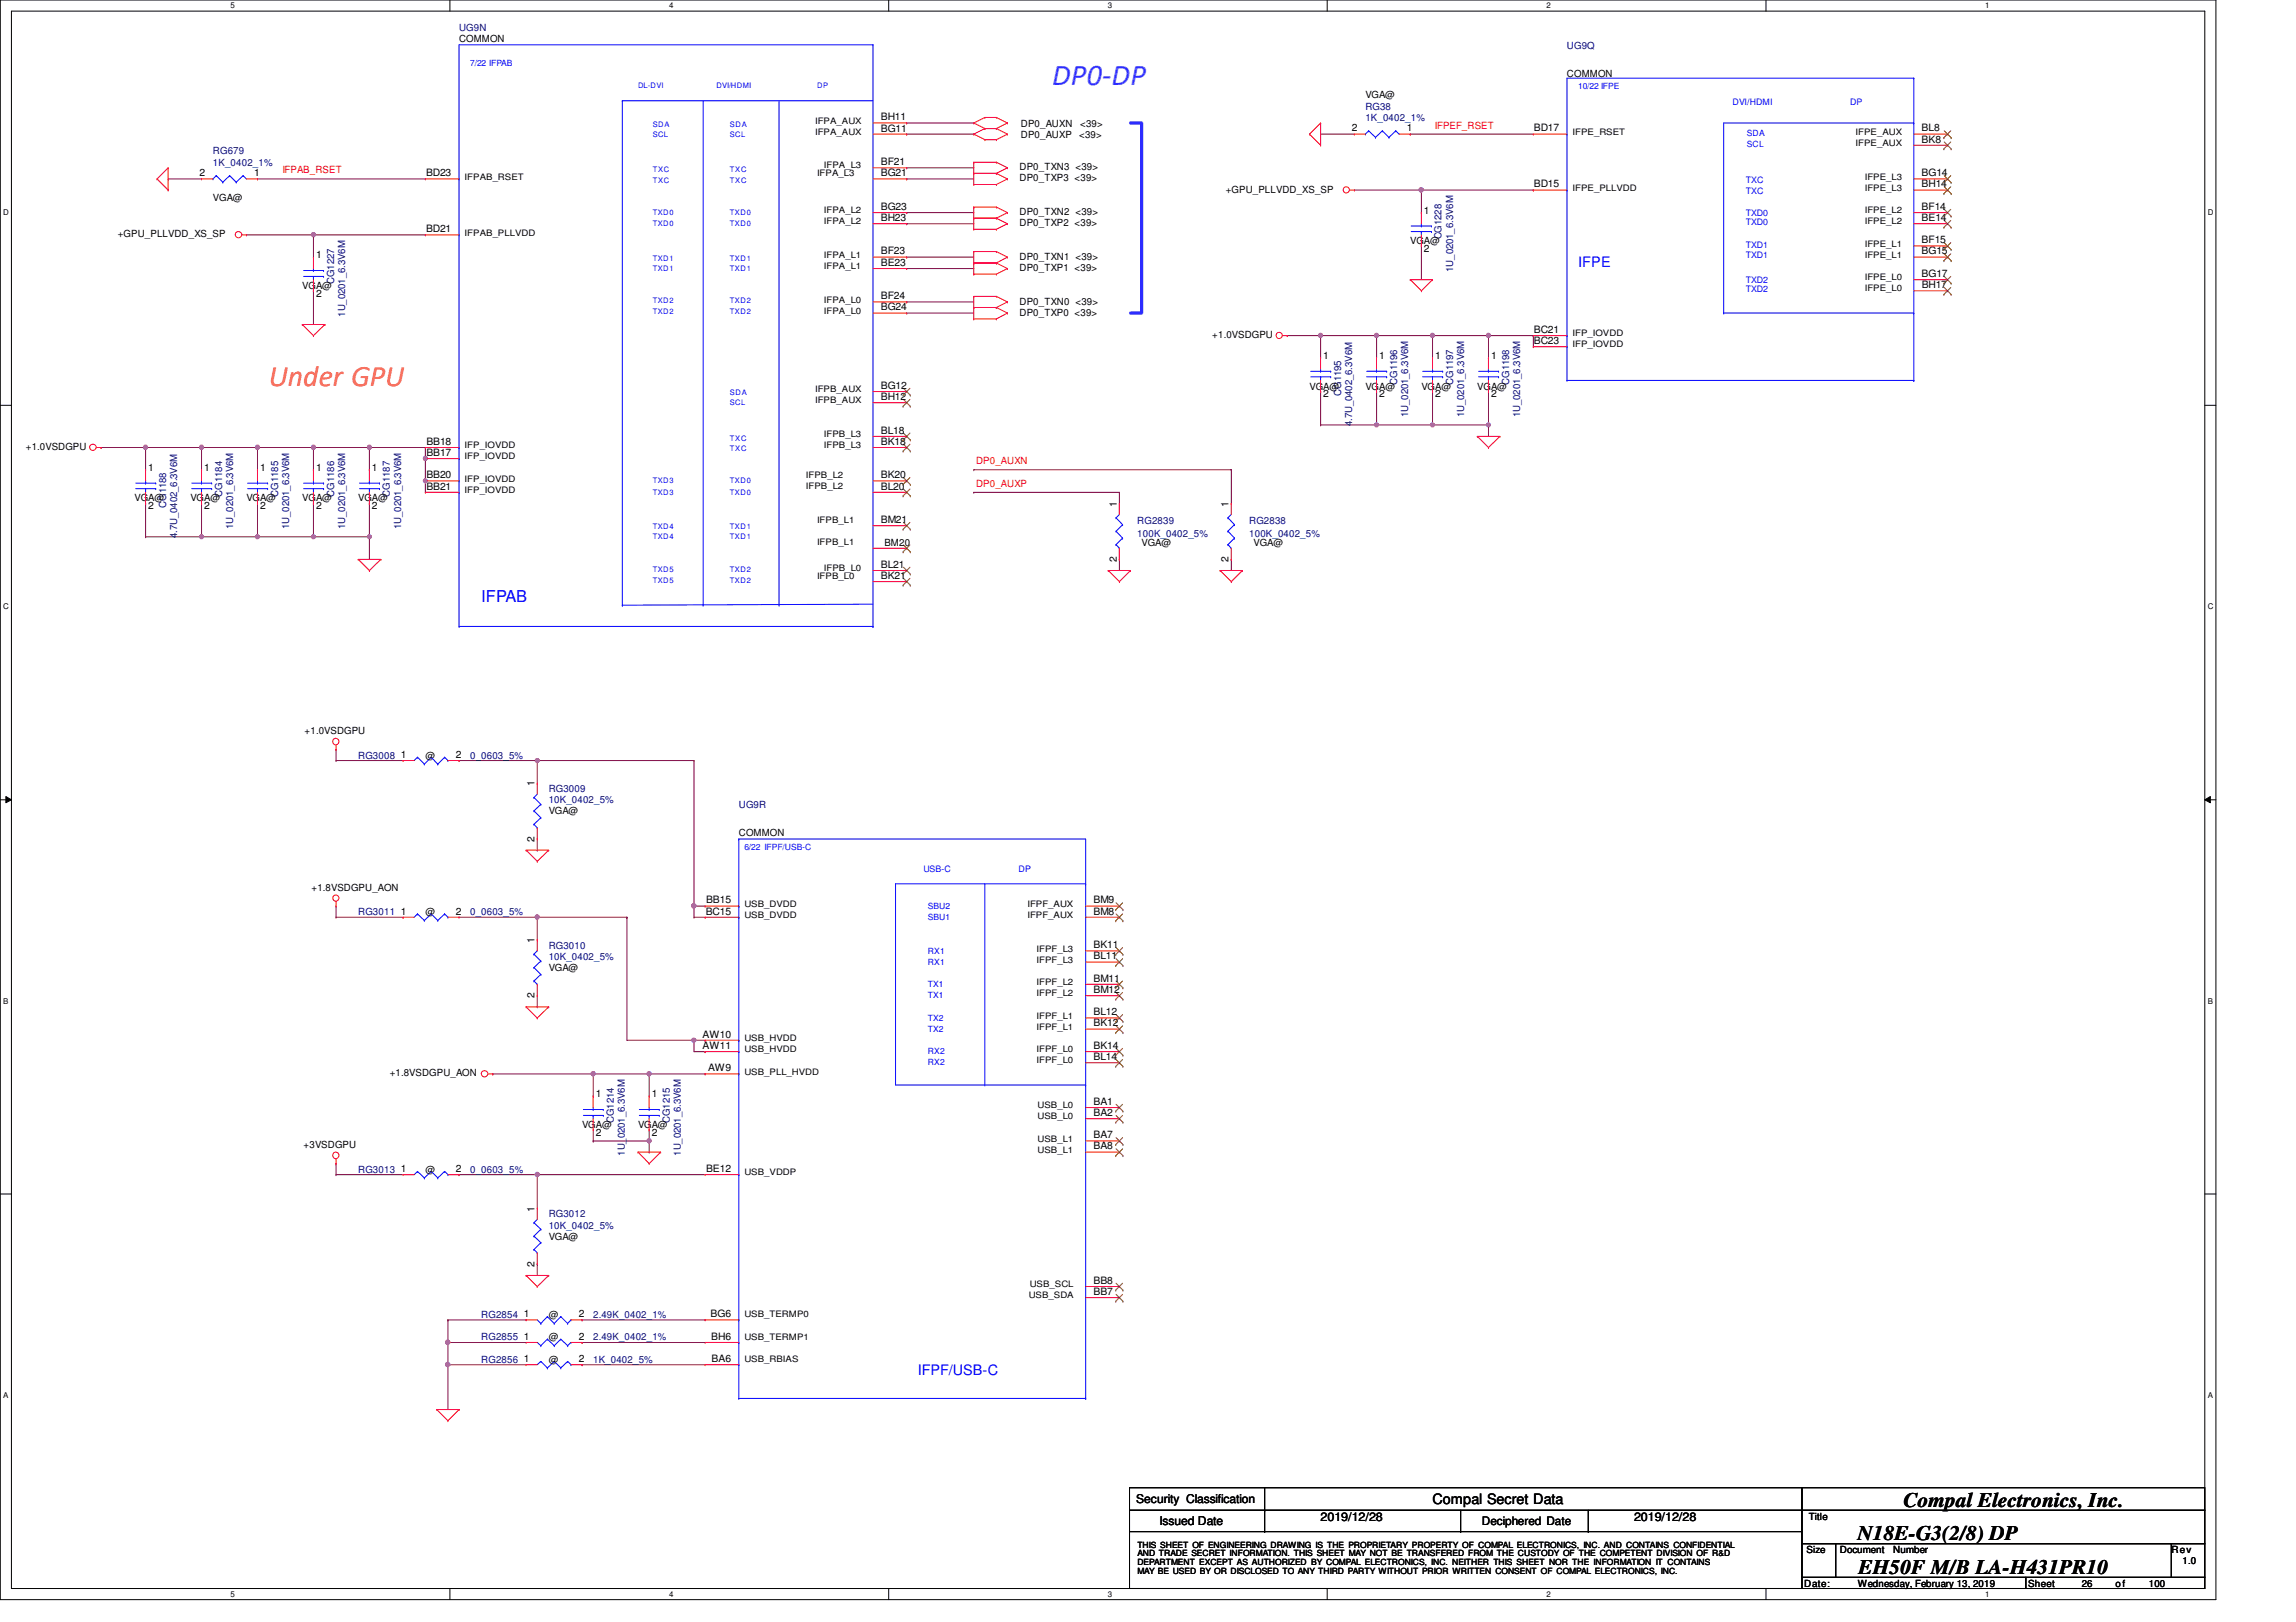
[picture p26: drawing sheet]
<svg xmlns="http://www.w3.org/2000/svg" width="297mm" height="210mm" viewBox="0 0 297 210" stroke-linecap="round" stroke-linejoin="round" font-family="sans-serif">
<defs><g id="words">
<text font-size="3.9" fill="#0080ff" x="136.1" y="11">DP0-DP</text>
<text font-size="3.9" fill="#ff8000" x="34.8" y="50">Under GPU</text>
<g font-size="2.7">
<text x="246.2" y="195">Compal Electronics, Inc.</text>
<text x="240.2" y="199.3">N18E-G3(2/8) DP</text>
<text x="240.4" y="203.7">EH50F M/B LA-H431PR10</text>
</g>
<text font-size="2.1" fill="#00f" x="62.3" y="77.9">IFPAB</text>
<g font-size="1.9" fill="#00f">
<text x="204.2" y="34.5">IFPE</text>
<text x="118.7" y="177.9">IFPF/USB-C</text>
</g>
<text font-size="1.9" x="185.3" y="194.7">Compal Secret Data</text>
<g font-size="1.6">
<text x="147" y="194.6">Security Classification</text>
<text x="150" y="197.3">Issued Date</text>
<text x="170.9" y="196.9">2019/12/28</text>
<text x="211.4" y="196.9">2019/12/28</text>
</g>
<text font-size="1.5" x="191.7" y="197.4">Deciphered Date</text>
<g font-size="1.3">
<text x="59.4" y="5.4">COMMON</text>
<text x="202.7" y="10">COMMON</text>
<text x="114" y="15.6">BH11</text>
<text x="114" y="17">BG11</text>
<text x="132.1" y="16.4">DP0_AUXN</text>
<text x="132.1" y="17.8">DP0_AUXP</text>
<text x="139.6" y="17.8">&lt;39&gt;</text>
<text x="139.7" y="16.4">&lt;39&gt;</text>
<text x="174.9" y="17">2</text>
<text x="176.6" y="12.7">VGA@</text>
<text x="182" y="17">1</text>
<text x="198.4" y="17">BD17</text>
<text x="248.6" y="17">BL8</text>
<text x="25.8" y="22.8">2</text>
<text x="32.9" y="22.8">1</text>
<text x="55.1" y="22.8">BD23</text>
<text x="114" y="22.8">BG21</text>
<text x="114" y="21.4">BF21</text>
<text x="131.9" y="22">DP0_TXN3 &lt;39&gt;</text>
<text x="131.9" y="23.5">DP0_TXP3 &lt;39&gt;</text>
<text x="248.6" y="18.5">BK8</text>
<text x="248.6" y="22.8">BG14</text>
<text x="27.6" y="25.9">VGA@</text>
<text x="114" y="27.2">BG23</text>
<text x="114" y="28.6">BH23</text>
<text x="131.9" y="27.8">DP0_TXN2 &lt;39&gt;</text>
<text x="131.9" y="29.3">DP0_TXP2 &lt;39&gt;</text>
<text x="158.6" y="24.9">+GPU_PLLVDD_XS_SP</text>
<text x="184.2" y="27.6">1</text>
<text x="198.4" y="24.3">BD15</text>
<text x="248.6" y="24.3">BH14</text>
<text x="248.6" y="27.2">BF14</text>
<text x="248.6" y="28.6">BE14</text>
<text x="15.2" y="30.7">+GPU_PLLVDD_XS_SP</text>
<text x="40.9" y="33.4">1</text>
<text x="55.1" y="30.1">BD21</text>
<text x="114" y="32.9">BF23</text>
<text x="114" y="34.4">BE23</text>
<text x="131.9" y="35.1">DP0_TXP1 &lt;39&gt;</text>
<text x="131.9" y="33.6">DP0_TXN1 &lt;39&gt;</text>
<text x="182.4" y="31.6">VGA@</text>
<text x="184.2" y="32.6">2</text>
<text x="248.6" y="31.5">BF15</text>
<text x="248.6" y="32.9">BG15</text>
<text x="248.6" y="35.9">BG17</text>
<text x="39.1" y="37.4">VGA@</text>
<text x="40.9" y="38.4">2</text>
<text x="114" y="38.7">BF24</text>
<text x="114" y="40.2">BG24</text>
<text x="131.9" y="40.9">DP0_TXP0 &lt;39&gt;</text>
<text x="131.9" y="39.4">DP0_TXN0 &lt;39&gt;</text>
<text x="248.6" y="37.3">BH17</text>
<text x="156.8" y="43.7">+1.0VSDGPU</text>
<text x="171.2" y="46.4">1</text>
<text x="178.4" y="46.4">1</text>
<text x="185.7" y="46.4">1</text>
<text x="192.9" y="46.4">1</text>
<text x="198.4" y="43.1">BC21</text>
<text x="198.4" y="44.5">BC23</text>
<text x="114" y="50.3">BG12</text>
<text x="114" y="51.8">BH12</text>
<text x="169.4" y="50.4">VGA@</text>
<text x="171.2" y="51.4">2</text>
<text x="176.6" y="50.4">VGA@</text>
<text x="178.4" y="51.4">2</text>
<text x="183.9" y="50.4">VGA@</text>
<text x="185.7" y="51.4">2</text>
<text x="191.1" y="50.4">VGA@</text>
<text x="192.9" y="51.4">2</text>
<text x="3.3" y="58.2">+1.0VSDGPU</text>
<text x="55.2" y="57.6">BB18</text>
<text x="55.2" y="59">BB17</text>
<text x="114" y="56.1">BL18</text>
<text x="114" y="57.6">BK18</text>
<text x="17.4" y="64.9">VGA@</text>
<text x="19.2" y="65.9">2</text>
<text x="19.2" y="60.9">1</text>
<text x="24.6" y="64.9">VGA@</text>
<text x="26.4" y="65.9">2</text>
<text x="26.4" y="60.9">1</text>
<text x="31.9" y="64.9">VGA@</text>
<text x="33.6" y="65.9">2</text>
<text x="33.6" y="60.9">1</text>
<text x="39.1" y="64.9">VGA@</text>
<text x="40.9" y="65.9">2</text>
<text x="40.9" y="60.9">1</text>
<text x="46.3" y="64.9">VGA@</text>
<text x="48.1" y="65.9">2</text>
<text x="48.1" y="60.9">1</text>
<text x="55.2" y="61.9">BB20</text>
<text x="55.2" y="63.4">BB21</text>
<text x="114" y="61.9">BK20</text>
<text x="114" y="63.4">BL20</text>
<text x="144.5" y="65.6" transform="rotate(-90 144.5 65.6)">1</text>
<text x="158.9" y="65.6" transform="rotate(-90 158.9 65.6)">1</text>
<text x="114" y="67.7">BM21</text>
<text x="114.4" y="70.7">BM20</text>
<text x="147.7" y="70.6">VGA@</text>
<text x="162.2" y="70.6">VGA@</text>
<text x="114" y="73.5">BL21</text>
<text x="114" y="74.9">BK21</text>
<text x="144.5" y="72.7" transform="rotate(-90 144.5 72.7)">2</text>
<text x="158.9" y="72.7" transform="rotate(-90 158.9 72.7)">2</text>
<text x="39.4" y="95">+1.0VSDGPU</text>
<text x="51.9" y="98.1">1</text>
<text x="55" y="98.2">@</text>
<text x="59" y="98.1">2</text>
<text x="69.2" y="101.8" transform="rotate(-90 69.2 101.8)">1</text>
<text x="71" y="105.4">VGA@</text>
<text x="69.2" y="108.9" transform="rotate(-90 69.2 108.9)">2</text>
<text x="95.6" y="108.2">COMMON</text>
<text x="40.3" y="115.3">+1.8VSDGPU_AON</text>
<text x="51.9" y="118.4">1</text>
<text x="55" y="118.4">@</text>
<text x="59" y="118.4">2</text>
<text x="91.3" y="118.4">BC15</text>
<text x="91.3" y="116.9">BB15</text>
<text x="141.5" y="116.9">BM9</text>
<text x="141.5" y="118.4">BM8</text>
<text x="69.2" y="122" transform="rotate(-90 69.2 122)">1</text>
<text x="71" y="125.7">VGA@</text>
<text x="141.5" y="122.7">BK11</text>
<text x="141.5" y="124.2">BL11</text>
<text x="69.2" y="129.2" transform="rotate(-90 69.2 129.2)">2</text>
<text x="141.5" y="127">BM11</text>
<text x="141.5" y="128.5">BM12</text>
<text x="141.5" y="131.4">BL12</text>
<text x="90.9" y="134.3">AW10</text>
<text x="90.9" y="135.8">AW11</text>
<text x="141.5" y="132.8">BK12</text>
<text x="141.5" y="135.8">BK14</text>
<text x="141.5" y="137.2">BL14</text>
<text x="50.4" y="139.3">+1.8VSDGPU_AON</text>
<text x="77.1" y="142">1</text>
<text x="84.3" y="142">1</text>
<text x="91.6" y="138.6">AW9</text>
<text x="141.5" y="143">BA1</text>
<text x="39.3" y="148.5">+3VSDGPU</text>
<text x="75.3" y="146">VGA@</text>
<text x="77.1" y="147">2</text>
<text x="82.5" y="146">VGA@</text>
<text x="84.3" y="147">2</text>
<text x="141.5" y="144.4">BA2</text>
<text x="141.5" y="147.3">BA7</text>
<text x="141.5" y="148.8">BA8</text>
<text x="51.9" y="151.7">1</text>
<text x="55" y="151.8">@</text>
<text x="59" y="151.7">2</text>
<text x="91.3" y="151.7">BE12</text>
<text x="69.2" y="156.8" transform="rotate(-90 69.2 156.8)">1</text>
<text x="71" y="160.4">VGA@</text>
<text x="69.2" y="163.9" transform="rotate(-90 69.2 163.9)">2</text>
<text x="141.5" y="166.1">BB8</text>
<text x="141.5" y="167.6">BB7</text>
<text x="67.8" y="173.4">1</text>
<text x="67.8" y="170.5">1</text>
<text x="71" y="173.5">@</text>
<text x="71" y="170.5">@</text>
<text x="74.9" y="173.4">2</text>
<text x="74.9" y="170.5">2</text>
<text x="91.9" y="170.5">BG6</text>
<text x="92" y="173.4">BH6</text>
<text x="67.8" y="176.3">1</text>
<text x="71" y="176.3">@</text>
<text x="74.9" y="176.3">2</text>
<text x="92.1" y="176.3">BA6</text>
<text x="234" y="196.8">Title</text>
<text x="233.7" y="201">Size</text>
<text x="238" y="201">Document</text>
<text x="244.9" y="201">Number</text>
<text x="280.9" y="201">Rev</text>
<text x="282.4" y="202.4">1.0</text>
<text x="233.4" y="205.3">Date:</text>
<text x="240.4" y="205.3">Wednesday, February 13, 2019</text>
<text x="262.4" y="205.3">Sheet</text>
<text x="269.3" y="205.3">26</text>
<text x="273.7" y="205.3">o f</text>
<text x="278" y="205.3">100</text>
</g>
<g font-size="1.3" fill="#000080">
<text x="59.4" y="4.1">UG9N</text>
<text x="202.7" y="6.4">UG9Q</text>
<text x="176.6" y="14.2">RG38</text>
<text x="176.6" y="15.7">1K_0402_1%</text>
<text x="27.6" y="20">RG679</text>
<text x="27.6" y="21.5">1K_0402_1%</text>
<text x="186.5" y="31" transform="rotate(-90 186.5 31)">CG1228</text>
<text x="188" y="35.2" transform="rotate(-90 188 35.2)">1U_0201_6.3V6M</text>
<text x="43.2" y="36.7" transform="rotate(-90 43.2 36.7)">CG1227</text>
<text x="44.7" y="41" transform="rotate(-90 44.7 41)">1U_0201_6.3V6M</text>
<text x="173.5" y="51.2" transform="rotate(-90 173.5 51.2)">CG1195</text>
<text x="180.7" y="49.8" transform="rotate(-90 180.7 49.8)">CG1196</text>
<text x="182.2" y="54" transform="rotate(-90 182.2 54)">1U_0201_6.3V6M</text>
<text x="188" y="49.8" transform="rotate(-90 188 49.8)">CG1197</text>
<text x="189.4" y="54" transform="rotate(-90 189.4 54)">1U_0201_6.3V6M</text>
<text x="195.2" y="49.8" transform="rotate(-90 195.2 49.8)">CG1198</text>
<text x="196.7" y="54" transform="rotate(-90 196.7 54)">1U_0201_6.3V6M</text>
<text x="175" y="55.2" transform="rotate(-90 175 55.2)">4.7U_0402_6.3V6M</text>
<text x="21.5" y="65.7" transform="rotate(-90 21.5 65.7)">CG1188</text>
<text x="28.7" y="64.3" transform="rotate(-90 28.7 64.3)">CG1184</text>
<text x="36" y="64.3" transform="rotate(-90 36 64.3)">CG1185</text>
<text x="43.2" y="64.3" transform="rotate(-90 43.2 64.3)">CG1186</text>
<text x="50.5" y="64.3" transform="rotate(-90 50.5 64.3)">CG1187</text>
<text x="22.9" y="69.6" transform="rotate(-90 22.9 69.6)">4.7U_0402_6.3V6M</text>
<text x="30.2" y="68.4" transform="rotate(-90 30.2 68.4)">1U_0201_6.3V6M</text>
<text x="37.4" y="68.4" transform="rotate(-90 37.4 68.4)">1U_0201_6.3V6M</text>
<text x="44.7" y="68.5" transform="rotate(-90 44.7 68.5)">1U_0201_6.3V6M</text>
<text x="51.9" y="68.4" transform="rotate(-90 51.9 68.4)">1U_0201_6.3V6M</text>
<text x="147.1" y="67.8">RG2839</text>
<text x="147.1" y="69.5">100K_0402_5%</text>
<text x="161.6" y="67.8">RG2838</text>
<text x="161.6" y="69.5">100K_0402_5%</text>
<text x="46.3" y="98.2">RG3008</text>
<text x="60.8" y="98.2">0_0603_5%</text>
<text x="71" y="102.5">RG3009</text>
<text x="71" y="104">10K_0402_5%</text>
<text x="95.6" y="104.6">UG9R</text>
<text x="46.3" y="118.4">RG3011</text>
<text x="60.8" y="118.4">0_0603_5%</text>
<text x="71" y="122.8">RG3010</text>
<text x="71" y="124.2">10K_0402_5%</text>
<text x="79.4" y="145.3" transform="rotate(-90 79.4 145.3)">CG1214</text>
<text x="80.8" y="149.6" transform="rotate(-90 80.8 149.6)">1U_0201_6.3V6M</text>
<text x="86.6" y="145.3" transform="rotate(-90 86.6 145.3)">CG1215</text>
<text x="88.1" y="149.6" transform="rotate(-90 88.1 149.6)">1U_0201_6.3V6M</text>
<text x="46.4" y="151.8">RG3013</text>
<text x="60.8" y="151.8">0_0603_5%</text>
<text x="71" y="157.5">RG3012</text>
<text x="71" y="159">10K_0402_5%</text>
<text x="62.3" y="173.5">RG2855</text>
<text x="62.3" y="170.5">RG2854</text>
<text x="76.7" y="173.5">2.49K_0402_1%</text>
<text x="76.7" y="170.5">2.49K_0402_1%</text>
<text x="62.3" y="176.3">RG2856</text>
<text x="76.7" y="176.3">1K_0402_5%</text>
</g>
<g font-size="1.3" fill="#f00">
<text x="185.6" y="16.6">IFPEF_RSET</text>
<text x="36.5" y="22.4">IFPAB_RSET</text>
<text x="126.3" y="63">DP0_AUXP</text>
<text x="126.3" y="60.1">DP0_AUXN</text>
</g>
<g font-size="1.1" fill="#00f">
<text x="60.8" y="8.6">7/22 IFPAB</text>
<text x="204.2" y="11.5">10/22 IFPE</text>
<text x="224.1" y="13.5">DVI/HDMI</text>
<text x="226" y="17.6">SDA</text>
<text x="239.3" y="13.5">DP</text>
<text x="225.9" y="23.7">TXC</text>
<text x="226" y="19">SCL</text>
<text x="225.9" y="25.1">TXC</text>
<text x="225.9" y="29.2">TXD0</text>
<text x="225.9" y="27.9">TXD0</text>
<text x="225.9" y="33.4">TXD1</text>
<text x="225.9" y="32.1">TXD1</text>
<text x="225.9" y="37.8">TXD2</text>
<text x="225.9" y="36.6">TXD2</text>
<text x="96.3" y="109.9">6/22 IFPF/USB-C</text>
<text x="119.5" y="112.9">USB-C</text>
<text x="131.8" y="112.9">DP</text>
<text x="120" y="117.6">SBU2</text>
<text x="120" y="119">SBU1</text>
<text x="120" y="124.8">RX1</text>
<text x="120" y="123.4">RX1</text>
<text x="120" y="127.7">TX1</text>
<text x="120" y="129.2">TX1</text>
<text x="120" y="132.1">TX2</text>
<text x="120" y="133.5">TX2</text>
<text x="120" y="136.4">RX2</text>
<text x="120" y="137.9">RX2</text>
</g>
<g font-size="1.1">
<text x="105.4" y="16">IFPA_AUX</text>
<text x="105.4" y="17.4">IFPA_AUX</text>
<text x="203.4" y="17.4">IFPE_RSET</text>
<text x="240.1" y="17.4">IFPE_AUX</text>
<text x="60.1" y="23.2">IFPAB_RSET</text>
<text x="105.7" y="22.8">IFPA_L3</text>
<text x="106.6" y="21.8">IFPA_L3</text>
<text x="240.1" y="18.9">IFPE_AUX</text>
<text x="241.2" y="23.2">IFPE_L3</text>
<text x="106.6" y="27.6">IFPA_L2</text>
<text x="106.6" y="29">IFPA_L2</text>
<text x="203.4" y="24.7">IFPE_PLLVDD</text>
<text x="241.2" y="24.7">IFPE_L3</text>
<text x="241.2" y="27.6">IFPE_L2</text>
<text x="241.2" y="29">IFPE_L2</text>
<text x="60.1" y="30.5">IFPAB_PLLVDD</text>
<text x="106.6" y="33.4">IFPA_L1</text>
<text x="106.6" y="34.8">IFPA_L1</text>
<text x="241.2" y="31.9">IFPE_L1</text>
<text x="241.2" y="33.4">IFPE_L1</text>
<text x="106.6" y="39.2">IFPA_L0</text>
<text x="106.6" y="40.6">IFPA_L0</text>
<text x="241.2" y="36.3">IFPE_L0</text>
<text x="241.2" y="37.7">IFPE_L0</text>
<text x="203.4" y="43.5">IFP_IOVDD</text>
<text x="203.4" y="45">IFP_IOVDD</text>
<text x="105.4" y="50.8">IFPB_AUX</text>
<text x="105.4" y="52.2">IFPB_AUX</text>
<text x="60.1" y="58">IFP_IOVDD</text>
<text x="60.1" y="59.4">IFP_IOVDD</text>
<text x="106.6" y="56.6">IFPB_L3</text>
<text x="106.6" y="58">IFPB_L3</text>
<text x="60.1" y="62.3">IFP_IOVDD</text>
<text x="60.1" y="63.8">IFP_IOVDD</text>
<text x="104.3" y="61.9">IFPB_L2</text>
<text x="104.3" y="63.3">IFPB_L2</text>
<text x="105.7" y="70.6">IFPB_L1</text>
<text x="105.7" y="67.7">IFPB_L1</text>
<text x="105.7" y="74.9">IFPB_L0</text>
<text x="106.6" y="73.9">IFPB_L0</text>
<text x="96.3" y="117.3">USB_DVDD</text>
<text x="96.3" y="118.8">USB_DVDD</text>
<text x="132.9" y="117.3">IFPF_AUX</text>
<text x="132.9" y="118.8">IFPF_AUX</text>
<text x="134.1" y="123.1">IFPF_L3</text>
<text x="134.1" y="124.6">IFPF_L3</text>
<text x="134.1" y="127.5">IFPF_L2</text>
<text x="134.1" y="128.9">IFPF_L2</text>
<text x="134.1" y="131.8">IFPF_L1</text>
<text x="96.3" y="134.7">USB_HVDD</text>
<text x="96.3" y="136.2">USB_HVDD</text>
<text x="134.1" y="133.3">IFPF_L1</text>
<text x="134.1" y="136.2">IFPF_L0</text>
<text x="134.1" y="137.6">IFPF_L0</text>
<text x="96.3" y="139.1">USB_PLL_HVDD</text>
<text x="134.2" y="143.4">USB_L0</text>
<text x="134.2" y="144.9">USB_L0</text>
<text x="134.2" y="147.7">USB_L1</text>
<text x="134.2" y="149.2">USB_L1</text>
<text x="96.3" y="152.1">USB_VDDP</text>
<text x="133.2" y="166.6">USB_SCL</text>
<text x="96.3" y="170.5">USB_TERMP0</text>
<text x="96.3" y="173.4">USB_TERMP1</text>
<text x="133.1" y="168">USB_SDA</text>
<text x="96.3" y="176.3">USB_RBIAS</text>
<text x="147.1" y="202.6">DEPARTMENT EXCEPT AS AUTHORIZED BY COMPAL ELECTRONICS, INC. NEITHER THIS SHEET NOR THE INFORMATION IT CONTAINS</text>
<text x="147.1" y="203.7">MAY BE USED BY OR DISCLOSED TO ANY THIRD PARTY WITHOUT PRIOR WRITTEN CONSENT OF COMPAL ELECTRONICS, INC.</text>
<text x="147.1" y="200.3">THIS SHEET OF ENGINEERING DRAWING IS THE PROPRIETARY PROPERTY OF COMPAL ELECTRONICS, INC. AND CONTAINS CONFIDENTIAL</text>
<text x="147.1" y="201.4">AND TRADE SECRET INFORMATION. THIS SHEET MAY NOT BE TRANSFERED FROM THE CUSTODY OF THE COMPETENT DIVISION OF R&amp;D</text>
</g>
<g font-size="1">
<text x="29.8" y="1.1">5</text>
<text x="86.6" y="1.1">4</text>
<text x="143.3" y="1.1">3</text>
<text x="200.1" y="1.1">2</text>
<text x="256.8" y="1.1">1</text>
<text x=".4" y="27.8">D</text>
<text x="285.6" y="27.8">D</text>
<text x=".4" y="78.8">C</text>
<text x="285.6" y="78.8">C</text>
<text x=".4" y="129.9">B</text>
<text x="285.6" y="129.9">B</text>
<text x=".4" y="180.9">A</text>
<text x="285.6" y="180.9">A</text>
<text x="29.8" y="206.6">5</text>
<text x="86.6" y="206.6">4</text>
<text x="143.3" y="206.6">3</text>
<text x="200.1" y="206.6">2</text>
<text x="256.8" y="206.6">1</text>
</g>
<g font-size="1" fill="#00f">
<text x="82.5" y="11.4">DL-DVI</text>
<text x="92.7" y="11.4">DVI/HDMI</text>
<text x="105.7" y="11.4">DP</text>
<text x="84.4" y="17.7">SCL</text>
<text x="84.4" y="16.4">SDA</text>
<text x="94.4" y="17.7">SCL</text>
<text x="94.4" y="16.4">SDA</text>
<text x="84.4" y="23.6">TXC</text>
<text x="84.4" y="22.3">TXC</text>
<text x="94.4" y="22.3">TXC</text>
<text x="94.4" y="23.6">TXC</text>
<text x="84.4" y="29.3">TXD0</text>
<text x="84.4" y="27.8">TXD0</text>
<text x="94.4" y="29.3">TXD0</text>
<text x="94.4" y="27.8">TXD0</text>
<text x="84.4" y="35.1">TXD1</text>
<text x="84.4" y="33.7">TXD1</text>
<text x="94.4" y="33.7">TXD1</text>
<text x="94.4" y="35.1">TXD1</text>
<text x="84.4" y="40.7">TXD2</text>
<text x="84.4" y="39.2">TXD2</text>
<text x="94.4" y="39.2">TXD2</text>
<text x="94.4" y="40.7">TXD2</text>
<text x="94.4" y="52.4">SCL</text>
<text x="94.4" y="51.1">SDA</text>
<text x="94.4" y="57.1">TXC</text>
<text x="94.4" y="58.4">TXC</text>
<text x="84.4" y="62.6">TXD3</text>
<text x="84.4" y="64">TXD3</text>
<text x="94.4" y="64">TXD0</text>
<text x="94.4" y="62.6">TXD0</text>
<text x="84.4" y="68.5">TXD4</text>
<text x="84.4" y="69.8">TXD4</text>
<text x="94.4" y="69.8">TXD1</text>
<text x="94.4" y="68.5">TXD1</text>
<text x="84.4" y="74">TXD5</text>
<text x="84.4" y="75.4">TXD5</text>
<text x="94.4" y="75.4">TXD2</text>
<text x="94.4" y="74">TXD2</text>
</g>
</g></defs>
<path d="M0 0h286.7v207h-286.7zM1.5 1.4h283.7v204.2h-283.7z" fill="none" stroke="#000" stroke-width=".13"/>
<g fill="#fff">
<path d="M29.8 .2h.6v1.1h-.6z"/>
<path d="M29.8 205.7h.6v1.2h-.6z"/>
</g>
<path d="M58.2 0v1.4M58.2 205.6v1.4" fill="none" stroke="#000" stroke-width=".13"/>
<g fill="#fff">
<path d="M86.6 .2h.5v1.1h-.5z"/>
<path d="M86.6 205.7h.5v1.2h-.5z"/>
</g>
<path d="M115 0v1.4M115 205.6v1.4" fill="none" stroke="#000" stroke-width=".13"/>
<g fill="#fff">
<path d="M143.3 .2h.6v1.1h-.6z"/>
<path d="M143.3 205.7h.6v1.2h-.6z"/>
</g>
<path d="M171.7 0v1.4M171.7 205.6v1.4" fill="none" stroke="#000" stroke-width=".13"/>
<g fill="#fff">
<path d="M200.1 .2h.5v1.1h-.5z"/>
<path d="M200.1 205.7h.5v1.2h-.5z"/>
</g>
<path d="M228.5 0v1.4M228.5 205.6v1.4" fill="none" stroke="#000" stroke-width=".13"/>
<g fill="#fff">
<path d="M256.8 .2h.6v1.1h-.6z"/>
<path d="M256.8 205.7h.6v1.2h-.6z"/>
<path d="M.4 26.9h.7v1.2h-.7z"/>
<path d="M285.6 26.9h.7v1.2h-.7z"/>
<path d="M.4 77.9h.7v1.2h-.7z"/>
<path d="M285.6 77.9h.7v1.2h-.7z"/>
</g>
<path d="M0 52.5h1.5M285.2 52.5h1.5" fill="none" stroke="#000" stroke-width=".13"/>
<g fill="#fff">
<path d="M.4 129h.7v1.1h-.7z"/>
<path d="M285.6 129h.7v1.1h-.7z"/>
</g>
<path d="M0 103.5h1.5M.8 103.1l.7 .4-.7 .4zM285.2 103.5l.8-.4v.8zM285.2 103.5h1.5" fill="none" stroke="#000" stroke-width=".13"/>
<path d="M.8 103.1l.7 .4-.7 .4zM285.2 103.5l.8-.4v.8z" fill="#000"/>
<g fill="#fff">
<path d="M.4 180h.7v1.1h-.7z"/>
<path d="M285.6 180h.7v1.1h-.7z"/>
</g>
<path d="M0 154.5h1.5M285.2 154.5h1.5" fill="none" stroke="#000" stroke-width=".13"/>
<path d="M146.3 15.9h1.4v24.6h-1.4" fill="none" stroke="#0080ff" stroke-width=".42"/>
<path d="M170.9 17.4h.1M170.9 17.4h4.3M182.5 17.4h.1M182.5 17.4h15.9M166.5 43.4h.1M166.5 43.4h4.4M198.4 43.4h.1M198.4 43.4v1.5" fill="none" stroke="#800040" stroke-width=".13"/>
<circle cx="170.8" cy="43.4" r=".27" fill="#f0f"/>
<circle cx="170.8" cy="43.4" r=".27" fill="none" stroke="#f0f" stroke-width=".13"/>
<path d="M13.1 57.9h.1M13.1 57.9h5.7M55 57.9h.1M55 57.9v1.5M55 62.2h.1M55 62.2v1.5" fill="none" stroke="#800040" stroke-width=".13"/>
<circle cx="55" cy="62.2" r=".26" fill="#f0f"/>
<circle cx="55" cy="62.2" r=".26" fill="none" stroke="#f0f" stroke-width=".13"/>
<path d="M55 59.4h.1M55 59.4v2.8" fill="none" stroke="#800040" stroke-width=".13"/>
<circle cx="55" cy="59.3" r=".27" fill="#f0f"/>
<circle cx="55" cy="59.3" r=".27" fill="none" stroke="#f0f" stroke-width=".13"/>
<path d="M21.8 23.2h.1M21.8 23.2h4.3M31.9 30.4h8.7M33.3 23.2h.1M33.3 23.2h21.7M40.6 30.4h.1M18.8 69.5h.1M18.8 69.5h7.3M47.8 69.5h.1M47.8 69.5v2.9" fill="none" stroke="#800040" stroke-width=".13"/>
<circle cx="40.5" cy="30.4" r=".27" fill="#f0f"/>
<circle cx="40.5" cy="30.4" r=".27" fill="none" stroke="#f0f" stroke-width=".13"/>
<path d="M26.1 65.2h.1M26.1 65.2v4.3M33.3 65.2h.1M33.3 65.2v4.3" fill="none" stroke="#800040" stroke-width=".13"/>
<circle cx="26.1" cy="69.5" r=".26" fill="#f0f"/>
<circle cx="26.1" cy="69.5" r=".26" fill="none" stroke="#f0f" stroke-width=".13"/>
<path d="M40.6 65.2h.1M40.6 65.2v4.3M47.8 65.2h.1M47.8 65.2v4.3" fill="none" stroke="#800040" stroke-width=".13"/>
<circle cx="47.8" cy="69.5" r=".26" fill="#f0f"/>
<circle cx="47.8" cy="69.5" r=".26" fill="none" stroke="#f0f" stroke-width=".13"/>
<path d="M26.1 69.5h.1M26.1 69.5h14.5M33.3 69.5h.1" fill="none" stroke="#800040" stroke-width=".13"/>
<circle cx="40.6" cy="69.5" r=".26" fill="#f0f"/>
<circle cx="40.6" cy="69.5" r=".26" fill="none" stroke="#f0f" stroke-width=".13"/>
<circle cx="33.3" cy="69.5" r=".26" fill="#f0f"/>
<circle cx="33.3" cy="69.5" r=".26" fill="none" stroke="#f0f" stroke-width=".13"/>
<path d="M26.1 57.9h.1M26.1 57.9v2.9M26.1 57.9h14.5M33.3 57.9h.1M33.3 57.9v2.9M40.6 69.5h.1M40.6 69.5h7.2" fill="none" stroke="#800040" stroke-width=".13"/>
<circle cx="40.5" cy="57.9" r=".27" fill="#f0f"/>
<circle cx="40.5" cy="57.9" r=".27" fill="none" stroke="#f0f" stroke-width=".13"/>
<circle cx="33.3" cy="57.9" r=".27" fill="#f0f"/>
<circle cx="33.3" cy="57.9" r=".27" fill="none" stroke="#f0f" stroke-width=".13"/>
<path d="M40.6 57.9h.1M40.6 57.9v2.9M40.6 57.9h14.4M47.8 57.9h.1M47.8 57.9v2.9" fill="none" stroke="#800040" stroke-width=".13"/>
<circle cx="47.8" cy="57.9" r=".27" fill="#f0f"/>
<circle cx="47.8" cy="57.9" r=".27" fill="none" stroke="#f0f" stroke-width=".13"/>
<path d="M18.8 57.9h.1M18.8 57.9v2.9M18.8 57.9h7.3M18.8 65.2h.1M18.8 65.2v4.3" fill="none" stroke="#800040" stroke-width=".13"/>
<circle cx="26.1" cy="57.9" r=".27" fill="#f0f"/>
<circle cx="26.1" cy="57.9" r=".27" fill="none" stroke="#f0f" stroke-width=".13"/>
<circle cx="18.8" cy="57.9" r=".27" fill="#f0f"/>
<circle cx="18.8" cy="57.9" r=".27" fill="none" stroke="#f0f" stroke-width=".13"/>
<path d="M178.1 50.7h.1M178.1 50.7v4.3" fill="none" stroke="#800040" stroke-width=".13"/>
<circle cx="178.1" cy="55" r=".26" fill="#f0f"/>
<circle cx="178.1" cy="55" r=".26" fill="none" stroke="#f0f" stroke-width=".13"/>
<path d="M170.9 50.7h.1M170.9 55h.1M170.9 50.7v4.3M178.1 55h.1M185.3 50.7h.1M185.3 50.7v4.3h-14.4" fill="none" stroke="#800040" stroke-width=".13"/>
<circle cx="185.3" cy="55" r=".26" fill="#f0f"/>
<circle cx="185.3" cy="55" r=".26" fill="none" stroke="#f0f" stroke-width=".13"/>
<path d="M170.9 43.4h.1M170.9 43.4h14.4M178.1 43.4h.1M178.1 43.4v2.9M185.3 43.4h.1M185.3 43.4v2.9" fill="none" stroke="#800040" stroke-width=".13"/>
<circle cx="185.3" cy="43.4" r=".27" fill="#f0f"/>
<circle cx="185.3" cy="43.4" r=".27" fill="none" stroke="#f0f" stroke-width=".13"/>
<circle cx="178.1" cy="43.4" r=".27" fill="#f0f"/>
<circle cx="178.1" cy="43.4" r=".27" fill="none" stroke="#f0f" stroke-width=".13"/>
<path d="M185.3 43.4h.1M185.3 43.4h7.3M192.6 50.7h.1M192.6 50.7v4.3" fill="none" stroke="#800040" stroke-width=".13"/>
<circle cx="192.6" cy="55" r=".26" fill="#f0f"/>
<circle cx="192.6" cy="55" r=".26" fill="none" stroke="#f0f" stroke-width=".13"/>
<path d="M192.6 43.4h.1M192.6 43.4v2.9" fill="none" stroke="#800040" stroke-width=".13"/>
<circle cx="192.6" cy="43.4" r=".27" fill="#f0f"/>
<circle cx="192.6" cy="43.4" r=".27" fill="none" stroke="#f0f" stroke-width=".13"/>
<path d="M170.9 43.4h.1M170.9 43.4v2.9M185.3 55h.1M185.3 55h7.3M192.6 43.4h.1M192.6 55h.1M192.6 43.4h5.8M192.6 55v1.5M69.5 98.4h.1M69.5 98.4h20.3" fill="none" stroke="#800040" stroke-width=".13"/>
<circle cx="69.5" cy="98.4" r=".26" fill="#f0f"/>
<circle cx="69.5" cy="98.4" r=".26" fill="none" stroke="#f0f" stroke-width=".13"/>
<path d="M89.8 98.4h.1M89.8 98.4v18.9" fill="none" stroke="#800040" stroke-width=".13"/>
<circle cx="89.8" cy="117.2" r=".29" fill="#f0f"/>
<circle cx="89.8" cy="117.2" r=".29" fill="none" stroke="#f0f" stroke-width=".13"/>
<g fill="none" stroke="#800040" stroke-width=".13">
<path d="M81.1 118.7h.1M81.1 118.7v15.9h8.7M76.7 139h.1M76.7 139v2.9M76.7 139h7.3M84 139h.1M84 139v2.9M89.8 134.6h.1M89.8 134.6v1.5M76.7 147.7h.1M76.7 146.2v1.5M76.7 147.7h7.3"/>
<path d="M84 147.7h.1M84 149.1h.1M84 146.2v2.9"/>
</g>
<circle cx="84" cy="147.6" r=".27" fill="#f0f"/>
<circle cx="84" cy="147.6" r=".27" fill="none" stroke="#f0f" stroke-width=".13"/>
<path d="M69.5 152h.1M69.5 152v4.3M69.5 152h21.7" fill="none" stroke="#800040" stroke-width=".13"/>
<circle cx="69.5" cy="152" r=".27" fill="#f0f"/>
<circle cx="69.5" cy="152" r=".27" fill="none" stroke="#f0f" stroke-width=".13"/>
<path d="M58 170.8h.1M58 173.7h.1M58 170.8h10.1M58 170.8v2.9M58 173.7h10.1M75.3 170.8h.1M75.3 173.7h.1M75.3 170.8h15.9M75.3 173.7h15.9" fill="none" stroke="#800040" stroke-width=".13"/>
<circle cx="57.9" cy="173.7" r=".29" fill="#f0f"/>
<circle cx="57.9" cy="173.7" r=".29" fill="none" stroke="#f0f" stroke-width=".13"/>
<path d="M58 173.7h.1M58 176.6h.1M58 173.7v8.7M58 176.6h10.1M75.3 176.6h.1M75.3 176.6h15.9" fill="none" stroke="#800040" stroke-width=".13"/>
<circle cx="57.9" cy="176.6" r=".29" fill="#f0f"/>
<circle cx="57.9" cy="176.6" r=".29" fill="none" stroke="#f0f" stroke-width=".13"/>
<path d="M40.6 37.6h.1M40.6 30.4h.1M40.6 30.4v2.9M40.6 37.6v4.4M40.6 30.4h14.4M55 30.4h.1M183.9 31.8h.1M183.9 24.6h.1M183.9 24.6v2.9M183.9 31.8v4.4" fill="none" stroke="#800040" stroke-width=".13"/>
<circle cx="183.9" cy="24.6" r=".29" fill="#f0f"/>
<circle cx="183.9" cy="24.6" r=".29" fill="none" stroke="#f0f" stroke-width=".13"/>
<g fill="none" stroke="#800040" stroke-width=".13">
<path d="M175.2 24.6h23.2M183.9 24.6h.1M198.4 24.6h.1M43.5 98.4h.1M43.5 97h.1M43.5 98.4h8.7M43.5 97v1.4M59.4 98.4h.1M59.4 98.4h10.1M69.5 98.4h.1M69.5 98.4v2.9M69.5 110h.1"/>
<path d="M69.5 108.6v1.4M63.8 139h.1M63.8 139h12.9"/>
</g>
<circle cx="76.7" cy="139" r=".27" fill="#f0f"/>
<circle cx="76.7" cy="139" r=".27" fill="none" stroke="#f0f" stroke-width=".13"/>
<path d="M69.5 118.7h.1M69.5 118.7v2.9M69.5 118.7h11.6M81.1 118.7h.1M69.5 130.3h.1M69.5 128.9v1.4" fill="none" stroke="#800040" stroke-width=".13"/>
<circle cx="69.5" cy="118.7" r=".27" fill="#f0f"/>
<circle cx="69.5" cy="118.7" r=".27" fill="none" stroke="#f0f" stroke-width=".13"/>
<g fill="none" stroke="#800040" stroke-width=".13">
<path d="M43.5 118.7h.1M43.5 118.7h8.7M43.5 117.3v1.4M52.2 118.7h.1M59.4 118.7h10.1M69.5 118.7h.1M89.8 118.7h.1M89.8 118.7h1.4M91.2 117.3h.1M91.2 118.7h.1M91.2 117.3h-1.4v1.4M89.8 134.6h1.4"/>
<path d="M91.2 134.6h.1M43.5 150.6h.1M43.5 152h.1M43.5 150.6v1.4M43.5 152h8.7M59.4 152h.1M59.4 152h10.1M69.5 163.6h.1M69.5 163.6v1.5"/>
</g>
<circle cx="89.8" cy="134.6" r=".27" fill="#f0f"/>
<circle cx="89.8" cy="134.6" r=".27" fill="none" stroke="#f0f" stroke-width=".13"/>
<path d="M84 139h7.2M89.8 136.1h1.4M91.2 136.1h.1M91.2 139h.1" fill="none" stroke="#800040" stroke-width=".13"/>
<circle cx="84" cy="139" r=".27" fill="#f0f"/>
<circle cx="84" cy="139" r=".27" fill="none" stroke="#f0f" stroke-width=".13"/>
<g fill="none" stroke="#800040" stroke-width=".13">
<path d="M117.3 17.4h.1M117.3 15.9h.1M117.3 17.4h8.7M117.3 15.9h8.7M117.3 21.7h.1M117.3 23.2h.1M117.3 29h.1M117.3 27.5h.1M117.3 34.8h.1M117.3 33.3h.1M117.3 39.1h.1M117.3 21.7h8.7"/>
<path d="M117.3 23.2h8.7M117.3 29h8.7M117.3 27.5h8.7M117.3 34.8h8.7M117.3 33.3h8.7M117.3 39.1h8.7M117.3 40.5h.1M117.3 40.5h8.7M126 63.7h.1M126 63.7h18.8M126 60.8h.1M126 60.8h33.3"/>
<path d="M144.8 72.4h.1M144.8 63.7h.1M144.8 63.7v1.5M144.8 72.4v1.4M159.3 60.8h.1M159.3 72.4h.1M159.3 60.8v4.4M159.3 72.4v1.4"/>
</g>
<g fill="none" stroke="#f00" stroke-width=".13">
<path d="M112.9 15.9h4.4M112.9 17.4h4.4M117.3 15.9h.1M117.3 17.4h.1M126 15.9h.1M126 15.9l1.4 .7M126 17.4h.1M126 17.4l1.4 .7M127.4 15.2h.1M127.4 16.6h1.5M127.4 15.2l-1.4 .7M127.4 15.2h1.5"/>
<path d="M127.4 16.6h.1M127.4 18.1h.1M127.4 16.6l-1.4 .8M127.4 18.1h1.5M128.9 15.2h.1M128.9 15.2l1.4 .7M128.9 16.6h.1M128.9 18.1h.1M128.9 16.6l1.4 .8M130.3 15.9h.1M130.3 15.9l-1.4 .7M130.3 17.4h.1"/>
<path d="M130.3 17.4l-1.4 .7M169.4 17.4h.1M169.4 17.4l1.5 1.4M170.9 15.9h.1M170.9 18.8h.1M170.9 15.9v2.9M170.9 15.9l-1.5 1.5M175.2 17.4h.1M175.2 17.4h1.4M181 17.4h1.4M182.4 17.4h.1M198.4 17.4h.1"/>
<path d="M198.4 17.4h4.3M247.6 17.4h4.4M247.6 18.8h4.4M252 17.4h.1M252 18.8h.1M20.3 23.2h.1M20.3 23.2l1.5 1.4M21.8 21.7h.1M21.8 24.6h.1M21.8 21.7v2.9M21.8 21.7l-1.5 1.5M26.1 23.2h.1"/>
<path d="M26.1 23.2h1.5M31.3 30.4h.6M31.9 23.2h1.4M31.9 30.4h.1M33.3 23.2h.1M40.5 37.6h.1M40.5 36.2v1.4M40.5 33.3h.1M40.5 33.3v1.5M55 23.2h.1M55 23.2h4.4M55 30.4h.1"/>
<path d="M55 30.4h4.4M112.9 23.2h4.4M112.9 21.7h4.4M112.9 27.5h4.4M112.9 29h4.4M112.9 33.3h4.4M112.9 34.8h4.4M112.9 39.1h4.4M117.3 23.2h.1M117.3 21.7h.1M117.3 27.5h.1M117.3 29h.1"/>
<path d="M117.3 33.3h.1M117.3 34.8h.1M117.3 39.1h.1M126 39.8h2.9M126 38.4h.1M126 39.8h.1M126 38.4v2.9M126 38.4h2.9M126 35.5h.1M126 34h2.9M126 35.5h2.9M126 32.6h.1"/>
<path d="M126 34h.1M126 32.6v2.9M126 32.6h2.9M126 26.8h.1M126 26.8v2.9M126 28.2h2.9M126 26.8h2.9M126 28.2h.1M126 29.7h.1M126 29.7h2.9M126 21h.1M126 22.4h2.9"/>
<path d="M126 21v2.9M126 21h2.9M126 22.4h.1M126 23.9h.1M126 23.9h2.9M128.9 39.8l1.4 .7M128.9 38.4h.1M128.9 39.8h.1M128.9 38.4l1.4 .7M128.9 35.5h.1M128.9 34l1.4 .8M128.9 32.6h.1"/>
<path d="M128.9 34h.1M128.9 32.6l1.4 .7M128.9 26.8h.1M128.9 26.8l1.4 .7M128.9 28.2h.1M128.9 29.7h.1M128.9 28.2l1.4 .8M128.9 21h.1M128.9 21l1.4 .7M128.9 22.4h.1M128.9 23.9h.1M128.9 22.4l1.4 .8"/>
<path d="M130.3 39.1h.1M130.3 39.1l-1.4 .7M130.3 34.8h.1M130.3 34.8l-1.4 .7M130.3 33.3h.1M130.3 33.3l-1.4 .7M130.3 27.5h.1M130.3 27.5l-1.4 .7M130.3 29h.1M130.3 29l-1.4 .7M130.3 21.7h.1M130.3 21.7l-1.4 .7"/>
<path d="M130.3 23.2h.1M130.3 23.2l-1.4 .7M174.6 24.6h.6M175.2 24.6h.1M182.5 36.2h.1M182.5 36.2h2.8M182.5 36.2l1.4 1.4M183.9 31.8h.1M183.9 30.4v1.4M183.9 27.5h.1M183.9 27.5v1.5M183.9 37.6h.1"/>
<path d="M185.3 36.2h.1M185.3 36.2l-1.4 1.4M198.4 24.6h.1M198.4 24.6h4.3M247.6 23.2h4.4M247.6 24.6h4.4M247.6 27.5h4.4M247.6 29h4.4M247.6 31.8h4.4M247.6 33.3h4.4M247.6 36.2h4.4M247.6 37.6h4.4"/>
<path d="M252 23.2h.1M252 24.6h.1M252 27.5h.1M252 29h.1M252 31.8h.1M252 33.3h.1M252 36.2h.1M252 37.6h.1M12.5 57.9h.6M13.1 57.9h.1M39.1 42h.1M39.1 42h2.9"/>
<path d="M39.1 42l1.5 1.4M40.6 43.4h.1M42 42h.1M42 42l-1.4 1.4M55 57.9h.1M55 57.9h4.4M55 59.3h.1M55 59.3h4.4M112.9 40.5h4.4M112.9 50.7h4.4M112.9 52.1h4.4M112.9 56.5h4.4"/>
<path d="M112.9 57.9h4.4M117.3 40.5h.1M117.3 50.7h.1M117.3 52.1h.1M117.3 56.5h.1M117.3 57.9h.1M126 41.3h.1M126 41.3h2.9M128.9 41.3h.1M130.3 40.5h.1M130.3 40.5l-1.4 .8M165.9 43.4h.6"/>
<path d="M166.5 43.4h.1M170.8 50.7h.1M170.8 49.2v1.5M170.8 46.3h.1M170.8 46.3v1.4M178.1 50.7h.1M178.1 49.2v1.5M178.1 46.3h.1M178.1 46.3v1.4M185.3 50.7h.1M185.3 49.2v1.5M185.3 46.3h.1"/>
<path d="M185.3 46.3v1.5M191.1 56.5h.1M191.1 56.5h2.9M191.1 56.5l1.5 1.4M192.6 50.7h.1M192.6 49.2v1.5M192.6 46.3h.1M192.6 46.3v1.5M192.6 57.9h.1M194 56.5h.1M194 56.5l-1.4 1.4M198.4 43.4h.1"/>
<path d="M198.4 43.4h4.3M198.4 44.9h.1M198.4 44.9h4.3M18.8 65.1h.1M18.8 63.7v1.4M18.8 60.8h.1M18.8 60.8v1.4M26.1 65.1h.1M26.1 63.7v1.4M26.1 60.8h.1M26.1 60.8v1.4M33.3 65.1h.1"/>
<path d="M33.3 63.7v1.4M33.3 60.8h.1M33.3 60.8v1.4M40.6 65.1h.1M40.6 63.7v1.4M40.6 60.8h.1M40.6 60.8v1.4M46.4 72.4h.1M46.4 72.4h2.9M46.4 72.4l1.4 1.4M47.8 65.1h.1M47.8 63.7v1.4"/>
<path d="M47.8 60.8h.1M47.8 60.8v1.4M47.8 73.8h.1M49.3 72.4h.1M49.3 72.4l-1.5 1.4M55 62.2h.1M55 62.2h4.4M55 63.7h.1M55 63.7h4.4M112.9 62.2h4.4M112.9 63.7h4.4M112.9 70.9h4.4"/>
<path d="M112.9 68h4.4M112.9 73.8h4.4M112.9 75.3h4.4M117.3 62.2h.1M117.3 63.7h.1M117.3 70.9h.1M117.3 68h.1M117.3 73.8h.1M117.3 75.3h.1M143.4 73.8h.1M143.4 73.8h2.9M143.4 73.8l1.4 1.5"/>
<path d="M144.8 72.4h.1M144.8 70.9v1.5M144.8 65.1h.1M144.8 65.1v1.5M144.8 75.3h.1M146.3 73.8h.1M146.3 73.8l-1.5 1.5M157.9 73.8h.1M157.9 73.8h2.8M157.9 73.8l1.4 1.5M159.3 72.4h.1M159.3 70.9v1.5"/>
<path d="M159.3 65.1h.1M159.3 65.1v1.5M159.3 75.3h.1M160.7 73.8h.1M160.7 73.8l-1.4 1.5M43.5 97h.1M43.5 96.4v.6M52.1 98.4h.1M52.1 98.4h1.5M57.9 98.4h1.5M59.4 98.4h.1M43.5 117.3h.1"/>
<path d="M43.5 116.7v.6M52.1 118.7h.1M52.1 118.7h1.5M57.9 118.7h1.5M59.4 118.7h.1M68.1 110h.1M68.1 110h2.9M68.1 110l1.4 1.5M69.5 108.6h.1M69.5 107.1v1.5M69.5 101.3h.1M69.5 101.3v1.5"/>
<path d="M69.5 111.5h.1M71 110h.1M71 110l-1.5 1.5M91.2 117.3h.1M91.2 117.3h4.4M91.2 118.7h.1M91.2 118.7h4.4M140.5 117.3h4.3M140.5 118.7h4.3M144.8 117.3h.1M144.8 118.7h.1M63.2 139h.5"/>
<path d="M63.7 139h.1M68.1 130.3h.1M68.1 130.3h2.9M68.1 130.3l1.4 1.4M69.5 128.9h.1M69.5 127.4v1.5M69.5 121.6h.1M69.5 121.6v1.5M69.5 131.7h.1M71 130.3h.1M71 130.3l-1.5 1.4M91.2 134.6h.1"/>
<path d="M91.2 134.6h4.4M91.2 136.1h.1M91.2 136.1h4.4M91.2 139h.1M91.2 139h4.4M140.5 123.1h4.3M140.5 124.5h4.3M140.5 127.4h4.3M140.5 128.9h4.3M140.5 131.7h4.3M140.5 133.2h4.3M140.5 136.1h4.3"/>
<path d="M140.5 137.5h4.3M144.8 123.1h.1M144.8 124.5h.1M144.8 127.4h.1M144.8 128.9h.1M144.8 131.7h.1M144.8 133.2h.1M144.8 136.1h.1M144.8 137.5h.1M43.5 150.6h.1M43.5 150v.6M52.1 152h.1"/>
<path d="M52.1 152h1.5M57.9 152h1.5M59.4 152h.1M69.5 156.3h.1M69.5 156.3v1.5M76.7 146.2h.1M76.7 144.8v1.4M76.7 141.8h.1M76.7 141.8v1.5M82.5 149.1h.1M82.5 149.1h3M82.5 149.1l1.5 1.5"/>
<path d="M84 146.2h.1M84 144.8v1.4M84 141.8h.1M84 141.8v1.5M84 150.6h.1M85.5 149.1h.1M85.5 149.1l-1.5 1.5M91.2 152h.1M91.2 152h4.4M140.5 143.3h4.3M140.5 144.8h4.3M140.5 147.7h4.3"/>
<path d="M140.5 149.1h4.3M144.8 143.3h.1M144.8 144.8h.1M144.8 147.7h.1M144.8 149.1h.1M68.1 173.7h.1M68.1 173.7h1.4M68.1 170.8h.1M68.1 170.8h1.4M68.1 176.6h.1M68.1 176.6h1.4M68.1 165.1h.1"/>
<path d="M68.1 165.1h2.9M68.1 165.1l1.4 1.4M69.5 163.6h.1M69.5 162.1v1.5M69.5 166.5h.1M71 165.1h.1M71 165.1l-1.5 1.4M73.9 173.7h1.4M73.9 170.8h1.4M73.9 176.6h1.4M75.3 173.7h.1M75.3 170.8h.1"/>
<path d="M75.3 176.6h.1M91.2 170.8h.1M91.2 170.8h4.4M91.2 173.7h.1M91.2 173.7h4.4M91.2 176.6h.1M91.2 176.6h4.4M140.5 166.5h4.3M140.5 167.9h4.3M144.8 166.5h.1M144.8 167.9h.1M56.5 182.4h.1"/>
<path d="M56.5 182.4h2.9M56.5 182.4l1.5 1.5M58 183.9h.1M59.4 182.4h.1M59.4 182.4l-1.4 1.5"/>
<circle cx="30.9" cy="30.4" r=".42"/>
<circle cx="174.2" cy="24.6" r=".4"/>
<circle cx="12" cy="57.9" r=".42"/>
<circle cx="165.5" cy="43.4" r=".4"/>
<circle cx="43.4" cy="96" r=".42"/>
<circle cx="43.4" cy="116.2" r=".4"/>
<circle cx="62.7" cy="139" r=".42"/>
<circle cx="43.4" cy="149.5" r=".42"/>
</g>
<g fill="none" stroke="#000" stroke-width=".13">
<path d="M146.1 198.2h87v7.4h-87zM146.1 192.5h87v2.9h-87zM146.1 195.4h87v2.8h-87zM163.6 192.5v5.7M163.6 198.2h.1M163.6 195.4h.1M189 195.4v2.8M189 198.2h.1M205.5 195.4v2.8M205.5 198.2h.1M233.1 192.5h52.1v2.9h-52.1zM233.1 195.4h52.1v4.4h-52.1z"/>
<path d="M233.1 199.8h4.4v4.3h-4.4zM237.5 199.8h43.4v4.3h-43.4zM280.9 199.8h4.3v4.3h-4.3zM233.1 204.1h29v1.5h-29zM262.1 204.1h23.1v1.5h-23.1z"/>
</g>
<g fill="none" stroke="#00f" stroke-width=".13">
<path d="M80.5 13h.1M80.5 13v65.3M80.5 13h32.4M91 13v65.3M100.8 13v65.3M112.9 5.8h.1M112.9 5.8h-53.5v75.3M112.9 5.8v75.3M176.6 17.4h.1M177.1 16.9h.1M177.1 16.9l.9 .9M177.1 16.9l-.5 .5"/>
<path d="M178 17.8h.1M178.8 16.9h.1M178.8 16.9l.9 .9M178.8 16.9l-.8 .9M179.7 17.8h.1M180.6 16.9h.1M180.6 16.9l.4 .5M180.6 16.9l-.9 .9M202.7 17.4h.1M247.6 15.9h.1M247.6 15.9h-24.6v24.6M247.6 10.1h.1"/>
<path d="M247.6 10.1h-44.9v39.1M247.6 10.1v39.1M27.6 23.2h.1M28 22.7h.1M28 22.7l.8 .9M28 22.7l-.4 .5M28.8 23.6h.1M29.7 22.7h.1M29.7 22.7l.9 .9M29.7 22.7l-.9 .9M30.6 23.6h.1M31.4 22.7h.1"/>
<path d="M31.4 22.7l.5 .5M31.4 22.7l-.8 .9M39.3 35.8h2.6M39.3 35h2.6M40.5 35h.1M40.5 35.8h.1M40.5 34.8v.2M40.5 35.8v.4M41.9 35.8h.1M41.9 35h.1M59.4 30.4h.1M59.4 23.2h.1"/>
<path d="M182.6 30h2.6M182.6 29.3h2.6M183.9 29.3h.1M183.9 30h.1M183.9 29v.3M183.9 30v.4M185.2 30h.1M185.2 29.3h.1M202.7 24.6h.1M59.4 59.3h.1M59.4 57.9h.1M169.6 48.8h2.6"/>
<path d="M169.6 48h2.6M170.8 48h.1M170.8 48.8h.1M170.8 47.7v.3M170.8 48.8v.4M172.2 48.8h.1M172.2 48h.1M176.8 48.8h2.6M176.8 48h2.6M178.1 48h.1M178.1 48.8h.1M178.1 47.7v.3"/>
<path d="M178.1 48.8v.4M179.4 48.8h.1M179.4 48h.1M184.1 48.8h2.5M184.1 48h2.5M185.3 48h.1M185.3 48.8h.1M185.3 47.8v.2M185.3 48.8v.4M186.6 48.8h.1M186.6 48h.1M191.3 48.8h2.6"/>
<path d="M191.3 48h2.6M192.6 48h.1M192.6 48.8h.1M192.6 47.8v.2M192.6 48.8v.4M193.9 48.8h.1M193.9 48h.1M202.7 44.9h.1M202.7 43.4h.1M202.7 49.2h.1M202.7 49.2h44.9M223 40.5h.1"/>
<path d="M223 40.5h24.6M247.6 40.5h.1M247.6 49.2h.1M17.6 63.2h2.5M17.6 62.5h2.5M18.8 62.5h.1M18.8 63.2h.1M18.8 62.2v.3M18.8 63.2v.5M20.1 63.2h.1M20.1 62.5h.1M24.8 63.2h2.6"/>
<path d="M24.8 62.5h2.6M26.1 62.5h.1M26.1 63.2h.1M26.1 62.2v.3M26.1 63.2v.5M27.4 63.2h.1M27.4 62.5h.1M32 63.2h2.6M32 62.5h2.6M33.3 62.5h.1M33.3 63.2h.1M33.3 62.2v.3"/>
<path d="M33.3 63.2v.5M34.6 63.2h.1M34.6 62.5h.1M39.3 63.2h2.6M39.3 62.5h2.6M40.6 62.5h.1M40.6 63.2h.1M40.6 62.2v.3M40.6 63.2v.5M41.9 63.2h.1M41.9 62.5h.1M46.5 63.2h2.6"/>
<path d="M46.5 62.5h2.6M47.8 62.5h.1M47.8 63.2h.1M47.8 62.2v.3M47.8 63.2v.5M49.1 63.2h.1M49.1 62.5h.1M59.4 63.7h.1M59.4 62.2h.1M80.5 78.3h.1M91 78.3h.1M100.8 78.3h.1"/>
<path d="M112.9 78.2l-32.4 .1M144.4 67h.1M144.4 68.7h.1M144.4 70.5h.1M144.4 67l.8 .9M144.4 68.7l.8 .9M144.4 70.5l.4 .4M144.8 70.9h.1M144.8 66.6l-.4 .4M145.2 67.9h.1M145.2 69.6h.1M145.2 67.9l-.8 .8"/>
<path d="M145.2 69.6l-.8 .9M158.9 67h.1M158.9 68.7h.1M158.9 70.5h.1M158.9 67l.8 .9M158.9 68.7l.8 .9M158.9 70.5l.4 .4M159.3 70.9h.1M159.3 66.6l-.4 .4M159.7 67.9h.1M159.7 69.6h.1M159.7 67.9l-.8 .8"/>
<path d="M159.7 69.6l-.8 .9M54 98h.1M54 98l-.4 .4M54 98l.9 .9M54.9 98.9h.1M55.8 98h.1M55.8 98l-.9 .9M55.8 98l.8 .9M56.6 98.9h.1M57.5 98h.1M57.5 98l-.9 .9M57.5 98l.4 .4"/>
<path d="M57.9 98.4h.1M59.4 81.1h.1M59.4 81.1h53.5M112.9 81.1h.1M54 118.3h.1M54 118.3l-.4 .4M54 118.3l.9 .8M54.9 119.1h.1M55.8 118.3h.1M55.8 118.3l-.9 .8M55.8 118.3l.8 .8M56.6 119.1h.1"/>
<path d="M57.5 118.3h.1M57.5 118.3l-.9 .8M57.5 118.3l.4 .4M57.9 118.7h.1M69.1 103.2h.1M69.1 104.9h.1M69.1 106.7h.1M69.1 103.2l.9 .9M69.1 104.9l.9 .9M69.1 106.7l.4 .4M69.5 107.1h.1M69.5 102.8l-.4 .4"/>
<path d="M70 104.1h.1M70 105.8h.1M70 104.1l-.9 .8M70 105.8l-.9 .9M95.6 118.7h.1M95.6 117.3h.1M95.6 108.6h.1M95.6 108.6h44.9v72.4M95.6 108.6v72.4M115.9 114.4h.1M115.9 114.4h24.6M115.9 114.4v26h24.6"/>
<path d="M127.4 114.4v26M140.5 114.4h.1M69.1 123.5h.1M69.1 125.2h.1M69.1 127h.1M69.1 123.5l.9 .9M69.1 125.2l.9 .9M69.1 127l.4 .4M69.5 127.4h.1M69.5 123.1l-.4 .4M70 124.4h.1M70 126.1h.1"/>
<path d="M70 124.4l-.9 .8M70 126.1l-.9 .9M95.6 139h.1M95.6 136.1h.1M95.6 134.6h.1M54 151.6h.1M54 151.6l-.4 .4M54 151.6l.9 .8M54.9 152.4h.1M55.8 151.6h.1M55.8 151.6l-.9 .8M55.8 151.6l.8 .8"/>
<path d="M56.6 152.4h.1M57.5 151.6h.1M57.5 151.6l-.9 .8M57.5 151.6l.4 .4M57.9 152h.1M69.1 158.2h.1M69.1 160h.1M69.1 158.2l.9 .9M69.1 160l.9 .8M69.5 157.8l-.4 .4M70 159.1h.1M70 159.1l-.9 .9"/>
<path d="M75.5 144.3h2.6M75.5 143.6h2.6M76.7 143.6h.1M76.7 144.3h.1M76.7 143.3v.3M76.7 144.3v.5M78.1 144.3h.1M78.1 143.6h.1M82.7 144.3h2.6M82.7 143.6h2.6M84 143.6h.1M84 144.3h.1"/>
<path d="M84 143.3v.3M84 144.3v.5M85.3 144.3h.1M85.3 143.6h.1M95.6 152h.1M127.4 140.4h.1M140.5 140.4h.1M69.1 161.7h.1M69.1 161.7l.4 .4M69.5 173.7l.5 .4M69.5 170.8l.5 .5M69.5 162.1h.1"/>
<path d="M70 174.1h.1M70 171.3h.1M70 160.8h.1M70 160.8l-.9 .9M70 176.2h.1M70 176.2l-.5 .4M70 176.2l.8 .8M70.8 173.3h.1M70.8 173.3l-.8 .8M70.8 173.3l.9 .8M70.8 170.4h.1M70.8 170.4l-.8 .9"/>
<path d="M70.8 170.4l.9 .9M70.8 177h.1M71.7 174.1h.1M71.7 171.3h.1M71.7 176.2h.1M71.7 176.2l-.9 .8M71.7 176.2l.9 .8M72.6 173.3h.1M72.6 173.3l-.9 .8M72.6 173.3l.8 .8M72.6 170.4h.1M72.6 170.4l-.9 .9"/>
<path d="M72.6 170.4l.8 .9M72.6 177h.1M73.4 174.1h.1M73.4 171.3h.1M73.4 176.2h.1M73.4 176.2l-.8 .8M73.4 176.2l.5 .4M73.9 173.7h.1M73.9 173.7l-.5 .4M73.9 170.8h.1M73.9 170.8l-.5 .5M73.9 176.6h.1"/>
<path d="M95.6 170.8h.1M95.6 173.7h.1M95.6 176.6h.1M95.6 181h.1M95.6 181h44.9M140.5 181h.1"/>
</g>
<g fill="none" stroke="#804000" stroke-width=".13">
<path d="M251.5 17.8h.1M251.5 19.3h.1M251.5 16.9l.9 .9M251.5 18.4l.9 .9M252.4 16.9l-.9 .9M252.4 18.4l-.9 .9M252.4 17.8h.1M252.4 19.3h.1M251.5 23.6h.1M251.5 25.1h.1M251.5 28h.1M251.5 29.4h.1"/>
<path d="M251.5 32.3h.1M251.5 33.7h.1M251.5 36.7h.1M251.5 38.1h.1M251.5 22.7l.9 .9M251.5 24.2l.9 .9M251.5 27.1l.9 .9M251.5 28.5l.9 .9M251.5 31.4l.9 .9M251.5 32.8l.9 .9M251.5 35.8l.9 .9M251.5 37.2l.9 .9"/>
<path d="M252.4 22.7l-.9 .9M252.4 24.2l-.9 .9M252.4 27.1l-.9 .9M252.4 28.5l-.9 .9M252.4 31.4l-.9 .9M252.4 32.8l-.9 .9M252.4 35.8l-.9 .9M252.4 37.2l-.9 .9M252.4 23.6h.1M252.4 25.1h.1M252.4 28h.1M252.4 29.4h.1"/>
<path d="M252.4 32.3h.1M252.4 33.7h.1M252.4 36.7h.1M252.4 38.1h.1M116.8 51.1h.1M116.8 52.6h.1M116.8 56.9h.1M116.8 58.4h.1M116.9 50.2l.9 .9M116.9 51.7l.9 .9M116.9 56l.9 .9M116.9 57.5l.9 .9"/>
<path d="M117.7 50.2l-.9 .9M117.7 51.7l-.9 .9M117.7 56l-.9 .9M117.7 57.5l-.9 .9M117.8 51.1h.1M117.8 52.6h.1M117.8 56.9h.1M117.8 58.4h.1M116.8 62.7h.1M116.8 64.2h.1M116.8 71.4h.1M116.8 68.5h.1"/>
<path d="M116.8 74.3h.1M116.8 75.7h.1M116.9 61.8l.9 .9M116.9 63.3l.9 .9M116.9 70.5l.9 .9M116.9 67.6l.9 .9M116.9 73.4l.9 .9M116.9 74.8l.9 .9M117.7 61.8l-.9 .9M117.7 63.3l-.9 .9M117.7 70.5l-.9 .9M117.7 67.6l-.9 .9"/>
<path d="M117.7 73.4l-.9 .9M117.7 74.8l-.9 .9M117.8 62.7h.1M117.8 64.2h.1M117.8 71.4h.1M117.8 68.5h.1M117.8 74.3h.1M117.8 75.7h.1M144.3 117.7h.1M144.3 119.2h.1M144.4 116.8l.9 .9M144.4 118.3l.9 .9"/>
<path d="M145.2 116.8l-.9 .9M145.2 118.3l-.9 .9M145.3 117.7h.1M145.3 119.2h.1M144.3 123.5h.1M144.3 125h.1M144.3 127.8h.1M144.3 129.3h.1M144.3 132.2h.1M144.3 133.6h.1M144.3 136.6h.1M144.3 138h.1"/>
<path d="M144.4 122.6l.9 .9M144.4 124.1l.9 .9M144.4 127l.9 .8M144.4 128.4l.9 .9M144.4 131.3l.9 .9M144.4 132.8l.9 .8M144.4 135.7l.9 .9M144.4 137.1l.9 .9M145.2 122.6l-.9 .9M145.2 124.1l-.9 .9M145.2 127l-.9 .8M145.2 128.4l-.9 .9"/>
<path d="M145.2 131.3l-.9 .9M145.2 132.8l-.9 .8M145.2 135.7l-.9 .9M145.2 137.1l-.9 .9M145.3 123.5h.1M145.3 125h.1M145.3 127.8h.1M145.3 129.3h.1M145.3 132.2h.1M145.3 133.6h.1M145.3 136.6h.1M145.3 138h.1"/>
<path d="M144.3 143.8h.1M144.3 145.2h.1M144.3 148.1h.1M144.3 149.6h.1M144.4 142.9l.9 .9M144.4 144.3l.9 .9M144.4 147.2l.9 .9M144.4 148.7l.9 .9M145.2 142.9l-.9 .9M145.2 144.3l-.9 .9M145.2 147.2l-.9 .9M145.2 148.7l-.9 .9"/>
<path d="M145.3 143.8h.1M145.3 145.2h.1M145.3 148.1h.1M145.3 149.6h.1M144.3 167h.1M144.3 168.4h.1M144.4 166.1l.9 .9M144.4 167.5l.9 .9M145.2 166.1l-.9 .9M145.2 167.5l-.9 .9M145.3 167h.1M145.3 168.4h.1"/>
</g>
<circle cx="170.8" cy="43.4" r=".27" fill="#f0f"/>
<circle cx="170.8" cy="43.4" r=".27" fill="none" stroke="#f0f" stroke-width=".13"/>
<circle cx="55" cy="62.2" r=".26" fill="#f0f"/>
<circle cx="55" cy="62.2" r=".26" fill="none" stroke="#f0f" stroke-width=".13"/>
<circle cx="55" cy="59.3" r=".27" fill="#f0f"/>
<circle cx="55" cy="59.3" r=".27" fill="none" stroke="#f0f" stroke-width=".13"/>
<circle cx="40.5" cy="30.4" r=".27" fill="#f0f"/>
<circle cx="40.5" cy="30.4" r=".27" fill="none" stroke="#f0f" stroke-width=".13"/>
<circle cx="26.1" cy="69.5" r=".26" fill="#f0f"/>
<circle cx="26.1" cy="69.5" r=".26" fill="none" stroke="#f0f" stroke-width=".13"/>
<circle cx="47.8" cy="69.5" r=".26" fill="#f0f"/>
<circle cx="47.8" cy="69.5" r=".26" fill="none" stroke="#f0f" stroke-width=".13"/>
<circle cx="40.5" cy="69.5" r=".26" fill="#f0f"/>
<circle cx="40.5" cy="69.5" r=".26" fill="none" stroke="#f0f" stroke-width=".13"/>
<circle cx="33.3" cy="69.5" r=".26" fill="#f0f"/>
<circle cx="33.3" cy="69.5" r=".26" fill="none" stroke="#f0f" stroke-width=".13"/>
<circle cx="40.5" cy="57.9" r=".27" fill="#f0f"/>
<circle cx="40.5" cy="57.9" r=".27" fill="none" stroke="#f0f" stroke-width=".13"/>
<circle cx="33.3" cy="57.9" r=".27" fill="#f0f"/>
<circle cx="33.3" cy="57.9" r=".27" fill="none" stroke="#f0f" stroke-width=".13"/>
<circle cx="47.8" cy="57.9" r=".27" fill="#f0f"/>
<circle cx="47.8" cy="57.9" r=".27" fill="none" stroke="#f0f" stroke-width=".13"/>
<circle cx="26.1" cy="57.9" r=".27" fill="#f0f"/>
<circle cx="26.1" cy="57.9" r=".27" fill="none" stroke="#f0f" stroke-width=".13"/>
<circle cx="18.8" cy="57.9" r=".27" fill="#f0f"/>
<circle cx="18.8" cy="57.9" r=".27" fill="none" stroke="#f0f" stroke-width=".13"/>
<circle cx="178.1" cy="55" r=".26" fill="#f0f"/>
<circle cx="178.1" cy="55" r=".26" fill="none" stroke="#f0f" stroke-width=".13"/>
<circle cx="185.3" cy="55" r=".26" fill="#f0f"/>
<circle cx="185.3" cy="55" r=".26" fill="none" stroke="#f0f" stroke-width=".13"/>
<circle cx="185.3" cy="43.4" r=".27" fill="#f0f"/>
<circle cx="185.3" cy="43.4" r=".27" fill="none" stroke="#f0f" stroke-width=".13"/>
<circle cx="178.1" cy="43.4" r=".27" fill="#f0f"/>
<circle cx="178.1" cy="43.4" r=".27" fill="none" stroke="#f0f" stroke-width=".13"/>
<circle cx="192.6" cy="55" r=".26" fill="#f0f"/>
<circle cx="192.6" cy="55" r=".26" fill="none" stroke="#f0f" stroke-width=".13"/>
<circle cx="192.5" cy="43.4" r=".27" fill="#f0f"/>
<circle cx="192.5" cy="43.4" r=".27" fill="none" stroke="#f0f" stroke-width=".13"/>
<circle cx="69.5" cy="98.4" r=".26" fill="#f0f"/>
<circle cx="69.5" cy="98.4" r=".26" fill="none" stroke="#f0f" stroke-width=".13"/>
<circle cx="89.7" cy="117.2" r=".29" fill="#f0f"/>
<circle cx="89.7" cy="117.2" r=".29" fill="none" stroke="#f0f" stroke-width=".13"/>
<circle cx="84" cy="147.6" r=".27" fill="#f0f"/>
<circle cx="84" cy="147.6" r=".27" fill="none" stroke="#f0f" stroke-width=".13"/>
<circle cx="69.5" cy="152" r=".27" fill="#f0f"/>
<circle cx="69.5" cy="152" r=".27" fill="none" stroke="#f0f" stroke-width=".13"/>
<circle cx="57.9" cy="173.7" r=".29" fill="#f0f"/>
<circle cx="57.9" cy="173.7" r=".29" fill="none" stroke="#f0f" stroke-width=".13"/>
<circle cx="57.9" cy="176.6" r=".29" fill="#f0f"/>
<circle cx="57.9" cy="176.6" r=".29" fill="none" stroke="#f0f" stroke-width=".13"/>
<circle cx="183.8" cy="24.6" r=".29" fill="#f0f"/>
<circle cx="183.8" cy="24.6" r=".29" fill="none" stroke="#f0f" stroke-width=".13"/>
<circle cx="76.7" cy="138.9" r=".27" fill="#f0f"/>
<circle cx="76.7" cy="138.9" r=".27" fill="none" stroke="#f0f" stroke-width=".13"/>
<circle cx="69.5" cy="118.7" r=".27" fill="#f0f"/>
<circle cx="69.5" cy="118.7" r=".27" fill="none" stroke="#f0f" stroke-width=".13"/>
<circle cx="89.8" cy="134.6" r=".27" fill="#f0f"/>
<circle cx="89.8" cy="134.6" r=".27" fill="none" stroke="#f0f" stroke-width=".13"/>
<circle cx="84" cy="138.9" r=".27" fill="#f0f"/>
<circle cx="84" cy="138.9" r=".27" fill="none" stroke="#f0f" stroke-width=".13"/>
<use href="#words"/>
</svg>
